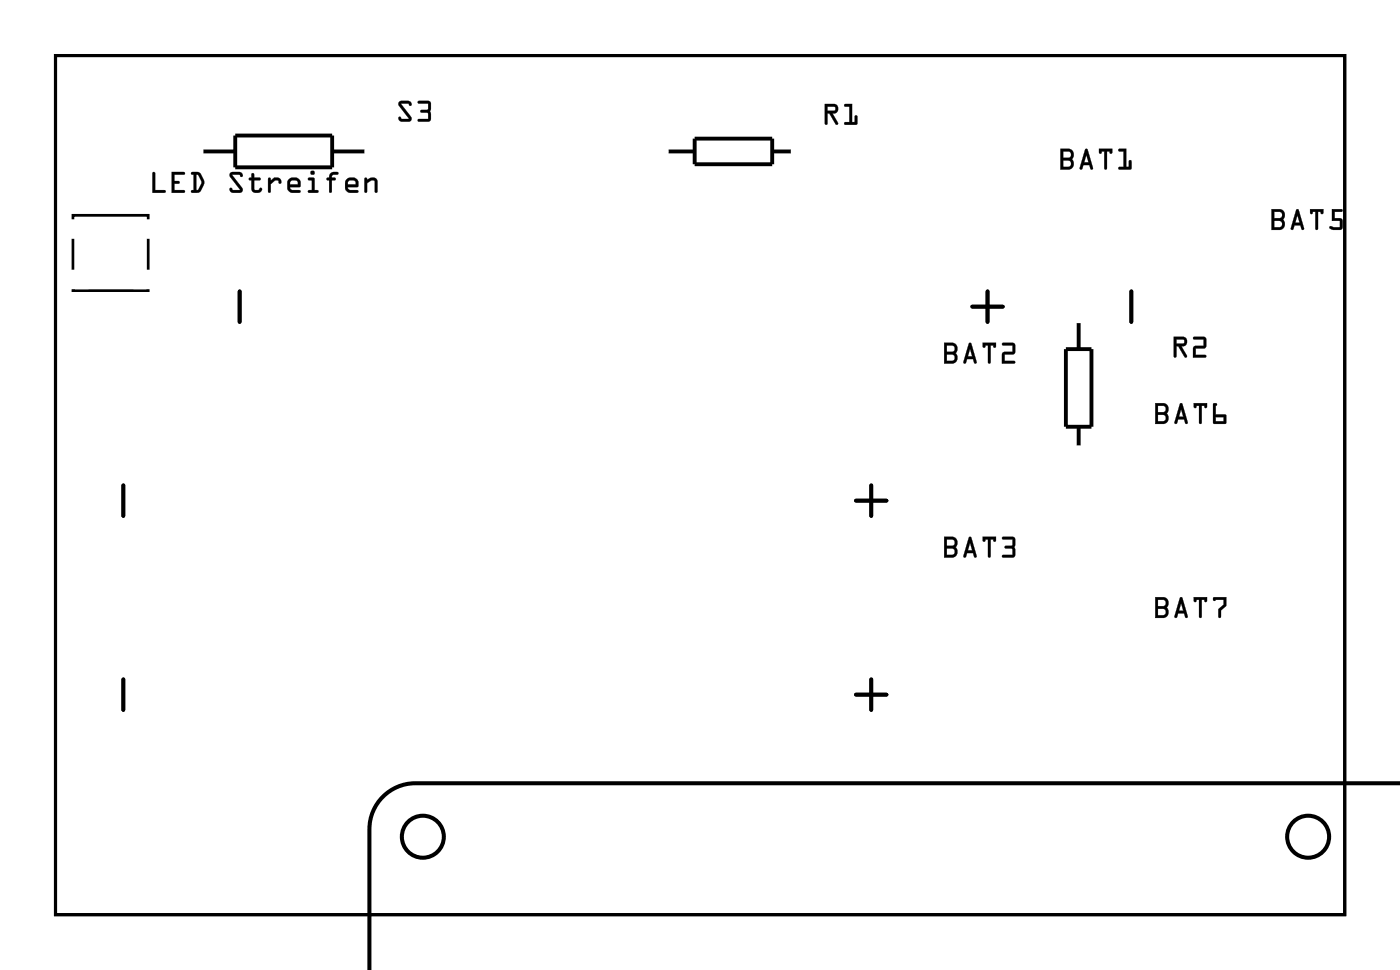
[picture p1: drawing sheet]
<svg xmlns="http://www.w3.org/2000/svg" width="92mm" height="63mm" viewBox="0 0 92 63" stroke-linecap="round" stroke-linejoin="round" font-family="sans-serif">
<path d="M3.6 3.6h84.5v56.3h-84.5z" fill="none" stroke="#000" stroke-width=".2"/>
<g fill="#000">
<path d="M3.6 3.6h84.5v56.3h-84.5zM3.6 3.6v56.3h84.5v-56.3z"/>
<path d="M10 11.3h.2v1.1h.6a.1 .1 0 0 1 .1 .1 .1 .1 0 0 1-.1 .1h-.8zM10 11.3v1.3h.8v-.1h-.6v-1.2zM11.2 11.2h.8a.1 .1 0 0 1 .1 .1 .1 .1 0 0 1-.1 .1h-.6v.5l.3-.1a.1 .1 0 0 1 .1 .1 .1 .1 0 0 1-.1 .1h-.3v.4h.6a.1 .1 0 0 1 .1 .1 .1 .1 0 0 1-.1 .1h-.8zM11.3 11.3v1.3h.8v-.1h-.7v-.5h.3l.1-.1h-.1h-.3v-.5h.6l.1-.1zM12.5 11.3h.6l.3 .6-.3 .6-.5 .1a.1 .1 0 0 1-.1-.1 .1 .1 0 0 1 .1-.1h.1v-1h-.2zM12.5 11.3v.1h.2v1.1h-.1l-.1 .1h.5l.3-.5v-.3l-.2-.5zM12.9 11.4v1h.1l.2-.5-.2-.4zM12.9 11.4l.1 .1 .2 .4-.3 .6zM15.1 11.3h.7l.1 .2a.13 .13 0 0 1-.1 .1 .13 .13 0 0 1-.1-.2l-.5 .1 .7 .8v.3h-.7l-.2-.2a.13 .13 0 0 1 .2-.1 .13 .13 0 0 1 .1 .1h.4l-.6-.8zM15.1 11.3v.3l.6 .8-.4 .1-.2-.2v.2l.1 .1h.5a.19 .19 0 0 0 .2-.1 .19 .19 0 0 0 0-.2l-.7-.8 .5-.1 .1 .2v-.3h-.1zM16.5 11.4h.2l-.1 .2h.4a.1 .1 0 0 1 .1 .1 .1 .1 0 0 1-.1 .1h-.4l.1 .6h.2l.1-.1h.1a.21 .21 0 0 1 0 .3 .21 .21 0 0 1-.2 0h-.3l-.1-.1v-.7h-.1a.1 .1 0 0 1-.1-.1 .1 .1 0 0 1 .1-.1h.1zM16.5 11.4v.2l-.2 .1 .2 .1v.6a.37 .37 0 0 0 .3 .2 .37 .37 0 0 0 .4-.2l-.1-.1-.2 .1h-.3v-.6h.4l.1-.1-.1-.1h-.4v-.2zM17.6 11.6h.1v.2l.2-.2a.33 .33 0 0 1 .4 .1 .33 .33 0 0 1 .1 .3 .14 .14 0 0 1-.1 0 .14 .14 0 0 1-.1-.2h-.2l-.3 .3v.4a.1 .1 0 0 1 0 .1 .1 .1 0 0 1-.1-.1zM17.6 11.7v.9h.1v-.5l.3-.3h.2l.2 .2a.23 .23 0 0 0 0-.2 .23 .23 0 0 0-.2-.2h-.3l-.2 .2v-.1zM18.9 11.8l.2-.2h.3l.2 .1 .1 .2v.3l-.7 .1 .1 .1h.5a.1 .1 0 0 1 .1 .1 .1 .1 0 0 1-.1 .1h-.5l-.2-.1-.1-.2zM18.9 11.8l-.1 .5 .1 .2 .2 .1h.6l-.1-.1-.5-.1-.1-.1v-.1h.7v-.3l-.1-.2-.5-.1zM19 11.9v.2h.5l-.1-.3zM19 11.9l.4-.1 .1 .3h-.5zM20.2 11.6h.4v.8h.2a.1 .1 0 0 1 .1 .1 .1 .1 0 0 1-.1 .1h-.5a.1 .1 0 0 1-.1-.1 .1 .1 0 0 1 .1-.1h.1v-.6h-.2zM20.2 11.7v.1h.2v.7h-.2v.1h.6v-.1h-.2v-.8zM20.3 11.3a.15 .15 0 0 1 .3 0 .15 .15 0 0 1-.3 0zM20.3 11.3a.15 .15 0 0 0 .3 0 .15 .15 0 0 0-.3 0zM21.6 11.3l.5-.1a.1 .1 0 0 1 .1 .1 .1 .1 0 0 1-.1 .1l-.3 .1-.1 .1h.2a.1 .1 0 0 1 .1 .1 .1 .1 0 0 1-.1 .1h-.2v.7a.1 .1 0 0 1 0 .1 .1 .1 0 0 1-.1-.1v-.7h-.1a.1 .1 0 0 1-.1-.1 .1 .1 0 0 1 .1-.1h.1zM21.7 11.4l-.1 .2-.2 .1 .2 .1v.7l.1 .1v-.1v-.7l.3-.1-.3-.1v-.1l.5-.2h-.3zM22.7 11.8l.2-.2h.3l.2 .1 .1 .2v.3l-.7 .1 .1 .1h.5a.1 .1 0 0 1 .1 .1 .1 .1 0 0 1-.1 .1h-.5l-.2-.1-.1-.2zM22.7 11.8l-.1 .5 .1 .2 .2 .1h.5v-.1l-.5-.1-.1-.1v-.1h.6l.1-.3-.1-.2-.5-.1zM22.8 11.9v.2h.5l-.1-.3zM22.8 11.9l.4-.1 .1 .3h-.5zM23.9 11.6h.1v.2a.4 .4 0 0 1 .7 .1v.6a.1 .1 0 0 1-.1 .1 .1 .1 0 0 1-.1-.1l.1-.6-.3-.1-.3 .2 .1 .5a.1 .1 0 0 1-.1 .1 .1 .1 0 0 1-.1-.1zM23.9 11.7v.9l.1-.1v-.5l.3-.2 .3 .1v.7h.1v-.7a.35 .35 0 0 0-.5-.2l-.2 .1v-.1z"/>
<path d="M10 11.3h.2v1.1l.6 .1v.1h-.8zM11.3 11.3h.8l-.1 .1h-.6v.5h.3h.1l-.1 .1h-.3v.4l.7 .1v.1h-.8zM12.5 11.3h.6a.8 .8 0 0 1 .1 1.2l-.2 .1h-.5v-.1l.2-.1v-1h-.2zM12.9 11.4v1l.3-.5-.2-.4zM15.1 11.3h.6l.2 .1-.1 .2-.1-.2-.5 .1 .7 .9-.1 .2h-.5l-.2-.1v-.2l.2 .1h.4l-.6-.8zM16.5 11.4h.1v.2h.4l.1 .1-.1 .1h-.4l.1 .6h.2l.2-.1 .1 .1a.35 .35 0 0 1-.4 .3 .35 .35 0 0 1-.3-.3v-.6l-.2-.1 .2-.1zM17.6 11.7h.1v.1l.2-.2a.33 .33 0 0 1 .4 .1 .33 .33 0 0 1 .1 .3 .12 .12 0 0 1-.1 0 .12 .12 0 0 1-.1-.2h-.2l-.3 .3v.5h-.1zM18.9 11.8l.2-.2h.3l.2 .1 .1 .2v.3l-.7 .1 .1 .1 .5 .1 .1 .1h-.6l-.2-.1-.1-.2zM19 11.9v.2h.5l-.1-.3zM20.2 11.7h.4v.7l.2 .1v.1h-.6v-.1l.2-.1v-.6h-.2zM20.3 11.3a.15 .15 0 0 1 .3 0 .15 .15 0 0 1-.3 0zM21.7 11.3h.2h.2h.1l-.5 .2v.1h.2l.1 .1-.3 .1v.7v.1l-.1-.1v-.7l-.2-.1 .2-.1zM22.7 11.8l.2-.2h.3l.2 .1 .1 .2v.3l-.7 .1 .1 .1 .5 .1 .1 .1h-.6l-.2-.1-.1-.2zM22.8 11.9v.2h.5l-.1-.3zM23.9 11.7h.1v.1a.38 .38 0 0 1 .4-.2 .38 .38 0 0 1 .3 .3v.7h-.1l-.1-.7-.2-.1-.3 .2v.6h-.1z"/>
<path d="M26.2 6.7l.6-.1 .2 .2a.13 .13 0 0 1-.2 .1 .13 .13 0 0 1-.1-.1h-.4l.6 .8v.3l-.7 .1-.1-.3a.13 .13 0 0 1 .1 0 .13 .13 0 0 1 .1 .1h.5l-.7-.9zM26.2 6.7l-.1 .2 .7 .9h-.5l-.1-.1-.1 .1 .1 .1 .6 .1a.19 .19 0 0 0 .1-.2 .19 .19 0 0 0 0-.1l-.6-.9h.4l.2 .1v-.2l-.2-.1zM27.4 6.6h.7l.1 .2v.5v.6l-.1 .1h-.7a.1 .1 0 0 1 0-.1 .1 .1 0 0 1 0-.1h.7l-.1-.4h-.4a.1 .1 0 0 1-.1-.1 .1 .1 0 0 1 .1-.1h.4l.1-.4h-.7zM27.4 6.6v.2h.7l-.1 .4h-.4l-.1 .1 .1 .1h.4l.1 .4h-.7v.1h.7l.1-.1-.1-.5 .1-.6-.1-.1z"/>
<path d="M26.2 6.7l.5-.1 .3 .2-.1 .1-.1-.1h-.5l.7 .9-.2 .3h-.5l-.2-.2 .1-.2 .1 .2h.5l-.7-.9zM27.4 6.6h.7l.1 .1v.6v.5l-.1 .2-.7-.1v-.1h.7l-.1-.4h-.4l-.1-.1 .1-.1h.4l.1-.4h-.7z"/>
<path d="M54 6.8h.6a.32 .32 0 0 1 .3 .4 .32 .32 0 0 1-.4 .2l.4 .6a.1 .1 0 0 1 0 .2 .11 .11 0 0 1-.2-.1l-.4-.7h-.1v.7a.1 .1 0 0 1-.1 .1 .1 .1 0 0 1-.1-.1zM54 6.8l.1 1.4 .1-.1v-.7h.1l.4 .7h.2l-.4-.7a.31 .31 0 0 0 .4-.2 .31 .31 0 0 0-.3-.4zM54.2 7v.3l.5-.1v-.2zM54.2 7h.5v.2l-.5 .1zM55.3 6.8h.5v1.2h.2v-.4a.1 .1 0 0 1 .1-.1 .1 .1 0 0 1 .1 .1v.5l-.8 .1a.1 .1 0 0 1-.1-.1 .1 .1 0 0 1 .1-.1h.2v-1h-.2zM55.3 6.8l.1 .2h.3v1h-.3l-.1 .1 .8 .1v-.6h-.1v.4h-.2v-1.2z"/>
<path d="M54 6.8h.6a.32 .32 0 0 1 .3 .4 .32 .32 0 0 1-.4 .2l.4 .7-.1 .1-.5-.8h-.1v.7l-.1 .1zM54.2 7v.3l.5-.1v-.2zM55.3 6.8h.5v1.2h.2v-.4h.1v.6l-.8-.1 .1-.1h.2v-1h-.2z"/>
<path d="M69.5 9.7h.5a.4 .4 0 0 1 .3 .3 .4 .4 0 0 1-.1 .4l.2 .3a.37 .37 0 0 1-.4 .4h-.5zM69.5 9.7v1.4h.5a.39 .39 0 0 0 .3-.3 .39 .39 0 0 0-.1-.4 .39 .39 0 0 0 .1-.4 .39 .39 0 0 0-.3-.3zM69.7 10.5v.4h.3a.2 .2 0 0 0 .2-.2 .2 .2 0 0 0-.2-.2zM69.6 10.5h.4a.22 .22 0 0 1 .2 .2 .22 .22 0 0 1-.2 .2h-.4zM69.7 9.9v.4h.3a.2 .2 0 0 0 .2-.2 .2 .2 0 0 0-.2-.2zM69.6 9.9h.4a.22 .22 0 0 1 .2 .2 .22 .22 0 0 1-.2 .2h-.4zM71.1 9.7l.2 .1 .3 1.2v.1h-.2v-.3h-.4l-.1 .3-.2-.1zM71.1 9.8l-.4 1.2 .2 .1 .1-.3h.4v.2l.2 .1v-.1l-.4-1.2zM71.2 10.1l-.2 .5h.3zM71.2 10.1l.1 .5h-.3zM72 9.7h.9v.3a.11 .11 0 0 1-.2 .1 .1 .1 0 0 1 0-.2h-.2v1.1a.1 .1 0 0 1-.1 .1 .1 .1 0 0 1-.1-.1v-1.1h-.1a.11 .11 0 0 1-.1 .2 .11 .11 0 0 1-.1-.1zM72 9.7l.1 .3 .1-.1h.2v1.1l.1 .1v-1.2h.2l.1 .1 .1-.3zM73.3 9.8l.5-.1v1.2h.2l-.1-.3a.1 .1 0 0 1 .1-.1 .1 .1 0 0 1 .1 .1v.5h-.7a.1 .1 0 0 1-.1-.1 .1 .1 0 0 1 .1-.1h.2v-1h-.3zM73.3 9.8v.1h.3v1h-.3v.1l.8 .1v-.6h-.1v.4h-.2v-1.2z"/>
<path d="M69.5 9.7h.5a.39 .39 0 0 1 .3 .3 .39 .39 0 0 1-.1 .4l.1 .3a.36 .36 0 0 1-.3 .4h-.5zM69.7 10.5v.4h.3a.21 .21 0 0 0 .2-.2 .21 .21 0 0 0-.2-.2zM69.7 9.9v.4h.3a.21 .21 0 0 0 .2-.2 .21 .21 0 0 0-.2-.2zM71.1 9.8h.2l.3 1.2v.1h-.2v-.3h-.4l-.1 .3-.2-.1zM71.2 10.1l-.2 .5h.3zM72 9.7h.9l-.1 .4-.1-.1v-.1h-.2v1.2l-.2-.1v-1.1h-.1v.1l-.1 .1zM73.3 9.8l.5-.1v1.2h.2v-.4h.1v.6l-.8-.1v-.1h.3v-1h-.3z"/>
<path d="M83.3 13.7h.5a.4 .4 0 0 1 .4 .3 .4 .4 0 0 1-.1 .4l.1 .3a.37 .37 0 0 1-.4 .4h-.5zM83.3 13.7v1.4l.5-.1a.39 .39 0 0 0 .4-.2 .39 .39 0 0 0-.2-.4 .39 .39 0 0 0 .2-.4 .39 .39 0 0 0-.4-.3zM83.5 14.5v.4h.3a.2 .2 0 0 0 .2-.2 .2 .2 0 0 0-.2-.2zM83.5 14.5h.3a.22 .22 0 0 1 .2 .2 .22 .22 0 0 1-.2 .2h-.3zM83.5 13.9v.4h.3a.2 .2 0 0 0 .2-.2 .2 .2 0 0 0-.2-.2zM83.5 13.9h.3a.22 .22 0 0 1 .2 .2 .22 .22 0 0 1-.2 .2h-.3zM84.9 13.7l.2 .1 .3 1.2v.1l-.1-.1-.1-.2h-.4l-.1 .2h-.1zM85 13.7l-.4 1.3h.1l.1-.3h.4l.1 .3h.1l-.3-1.2zM85 14.1l-.1 .5h.2zM85 14.1l.2 .5h-.4zM85.8 13.7h.9v.2a.1 .1 0 0 1-.1 .1 .1 .1 0 0 1-.1-.1h-.1v1.1a.1 .1 0 0 1-.1 .1 .1 .1 0 0 1-.1-.1v-1.1h-.2a.11 .11 0 0 1 0 .1 .11 .11 0 0 1-.2 0zM85.8 13.7l.1 .3 .1-.1h.2v1.1h.1v-1.1h.2l.1 .1 .1-.3zM87.3 13.7h.6a.1 .1 0 0 1 .1 .1 .1 .1 0 0 1-.1 .1h-.5v.4h.5l.1 .6-.2 .2-.7-.1a.1 .1 0 0 1 0-.1 .1 .1 0 0 1 .1-.1l.6 .1v-.4h-.5zM87.3 13.7v.8h.5v.4l-.6-.1-.1 .1 .3 .1h.4l.2-.1-.1-.5-.1-.1h-.4v-.4h.5v-.2z"/>
<path d="M83.3 13.7h.5a.39 .39 0 0 1 .4 .3 .39 .39 0 0 1-.1 .4l.1 .3a.36 .36 0 0 1-.4 .4h-.5zM83.5 14.5v.4h.3a.21 .21 0 0 0 .2-.2 .21 .21 0 0 0-.2-.2zM83.5 13.9v.4h.3a.21 .21 0 0 0 .2-.2 .21 .21 0 0 0-.2-.2zM84.9 13.7l.2 .1 .3 1.2h-.1l-.1-.2h-.4l-.1 .2h-.1zM85 14.1l-.1 .5h.2zM85.8 13.7h.9l-.1 .3h-.1v-.1h-.1l-.1 1.1h-.1v-1.1h-.2v.1h-.1zM87.3 13.7h.6l.1 .1-.1 .1h-.5v.4h.5v.1v.5l-.1 .2h-.4a.15 .15 0 0 1-.2-.1 .15 .15 0 0 1 0-.2l.6 .1v-.4h-.5z"/>
<path d="M61.8 22.4h.6a.4 .4 0 0 1 .3 .3 .4 .4 0 0 1-.1 .4l.1 .3a.37 .37 0 0 1-.3 .4h-.6zM61.9 22.4v1.4h.5a.39 .39 0 0 0 .3-.3 .39 .39 0 0 0-.1-.4 .39 .39 0 0 0 .1-.4 .39 .39 0 0 0-.3-.3zM62 23.2v.4h.4a.2 .2 0 0 0 .1-.2 .2 .2 0 0 0-.1-.2zM62 23.2h.4a.22 .22 0 0 1 .2 .2 .22 .22 0 0 1-.2 .2h-.4zM62 22.6v.4h.4a.2 .2 0 0 0 .1-.2 .2 .2 0 0 0-.1-.2zM62 22.6h.4a.22 .22 0 0 1 .2 .2 .22 .22 0 0 1-.2 .2h-.4zM63.5 22.4l.1 .1 .4 1.2-.1 .1h-.1l-.1-.3h-.3l-.1 .3-.2-.1zM63.5 22.5l-.4 1.2 .2 .1 .1-.3h.4v.2l.1 .1 .1-.1-.4-1.2zM63.5 22.8l-.1 .5h.3zM63.6 22.8l.1 .5h-.3zM64.4 22.4h.9v.3a.11 .11 0 0 1-.2 .1 .1 .1 0 0 1 0-.2h-.2v1.1a.1 .1 0 0 1-.1 .1 .1 .1 0 0 1-.1-.1v-1.1h-.1a.11 .11 0 0 1-.1 .2 .11 .11 0 0 1-.1-.1zM64.4 22.4v.3l.1-.1h.2v1.1l.1 .1 .1-1.2h.2l.1 .1 .1-.3zM65.7 22.5l.6-.1 .2 .1v.7h-.7v.4h.6a.1 .1 0 0 1 .1 .1 .1 .1 0 0 1-.1 .1h-.8l.1-.7 .6-.1v-.4h-.6zM65.7 22.5v.1h.6v.4l-.6 .1-.1 .7h.9v-.2h-.7v-.4l.7-.1v-.5l-.2-.2z"/>
<path d="M61.8 35.1h.6a.4 .4 0 0 1 .3 .3 .4 .4 0 0 1-.1 .4l.1 .3a.37 .37 0 0 1-.3 .4h-.6zM61.9 35.1v1.4h.5a.39 .39 0 0 0 .3-.3 .39 .39 0 0 0-.1-.4 .39 .39 0 0 0 .1-.4 .39 .39 0 0 0-.3-.3zM62 35.9v.4h.4a.2 .2 0 0 0 .1-.2 .2 .2 0 0 0-.1-.2zM62 35.9h.4a.22 .22 0 0 1 .2 .2 .22 .22 0 0 1-.2 .2h-.4zM62 35.3v.4h.4a.2 .2 0 0 0 .1-.2 .2 .2 0 0 0-.1-.2zM62 35.3h.4a.22 .22 0 0 1 .2 .2 .22 .22 0 0 1-.2 .2h-.4zM63.5 35.2h.1l.4 1.2-.1 .1h-.1l-.1-.3h-.3l-.1 .3-.2-.1zM63.5 35.2l-.4 1.2 .2 .1 .1-.3h.4v.2l.1 .1 .1-.1-.4-1.2zM63.5 35.5l-.1 .5h.3zM63.6 35.5l.1 .5h-.3zM64.4 35.1h.9v.3a.11 .11 0 0 1-.2 .1 .1 .1 0 0 1 0-.2h-.2v1.1a.1 .1 0 0 1-.1 .1 .1 .1 0 0 1-.1-.1v-1.1h-.1a.11 .11 0 0 1-.1 .2 .11 .11 0 0 1-.1-.1zM64.4 35.1v.3l.1-.1h.2v1.1l.1 .1 .1-1.2h.2l.1 .1 .1-.3zM65.7 35.2l.6-.1 .2 .2-.1 .5 .1 .6-.2 .1h-.6a.1 .1 0 0 1-.1-.1 .1 .1 0 0 1 .1-.1h.6v-.4h-.4a.1 .1 0 0 1-.1-.1 .1 .1 0 0 1 .1-.1h.4v-.4h-.6zM65.7 35.2v.1h.6v.4h-.4l-.1 .1 .1 .1h.4v.4h-.6v.1l.7 .1 .1-.2-.1-.5 .1-.5-.2-.2z"/>
<path d="M61.9 22.4h.5a.39 .39 0 0 1 .3 .3 .39 .39 0 0 1-.1 .4l.1 .3a.36 .36 0 0 1-.3 .4h-.5zM62 23.2v.4h.4a.21 .21 0 0 0 .2-.2 .21 .21 0 0 0-.2-.2zM62 22.6v.4h.4a.21 .21 0 0 0 .2-.2 .21 .21 0 0 0-.2-.2zM63.5 22.5h.1l.4 1.2-.1 .1h-.1l-.1-.3h-.3l-.1 .3-.2-.1zM63.6 22.8l-.2 .5h.3zM64.4 22.4h.9l-.1 .4-.1-.1v-.1h-.2l-.1 1.2-.1-.1v-1.1h-.1l-.1 .1-.1 .1zM65.7 22.5l.6-.1 .2 .1v.7h-.7v.4h.7v.2h-.9l.1-.7 .6-.1v-.4h-.6z"/>
<path d="M61.9 35.1h.5a.39 .39 0 0 1 .3 .3 .39 .39 0 0 1-.1 .4l.1 .3a.36 .36 0 0 1-.3 .4h-.5zM62 35.9v.4h.4a.21 .21 0 0 0 .2-.2 .21 .21 0 0 0-.2-.2zM62 35.3v.4h.4a.21 .21 0 0 0 .2-.2 .21 .21 0 0 0-.2-.2zM63.5 35.2h.1l.4 1.2-.1 .1h-.1l-.1-.3h-.3l-.1 .3-.2-.1zM63.6 35.5l-.2 .5h.3zM64.4 35.1h.9l-.1 .4-.1-.1v-.1h-.2l-.1 1.2-.1-.1v-1.1h-.1l-.1 .1-.1 .1zM65.7 35.2l.6-.1 .2 .1-.1 .6 .1 .5-.1 .2-.7-.1v-.1h.6v-.4h-.4l-.1-.1 .1-.1h.4v-.4h-.6z"/>
<path d="M75.7 26.4h.5a.4 .4 0 0 1 .4 .3 .4 .4 0 0 1-.2 .4l.2 .3a.37 .37 0 0 1-.4 .4h-.5zM75.7 26.4v1.4l.5-.1a.39 .39 0 0 0 .3-.2 .39 .39 0 0 0-.1-.4 .39 .39 0 0 0 .1-.4 .39 .39 0 0 0-.3-.3zM75.9 27.2v.4h.3a.2 .2 0 0 0 .2-.2 .2 .2 0 0 0-.2-.2zM75.9 27.2h.3a.22 .22 0 0 1 .2 .2 .22 .22 0 0 1-.2 .2h-.3zM75.9 26.6v.4h.3a.2 .2 0 0 0 .2-.2 .2 .2 0 0 0-.2-.2zM75.9 26.6h.3a.22 .22 0 0 1 .2 .2 .22 .22 0 0 1-.2 .2h-.3zM77.3 26.4l.2 .1 .3 1.2v.1l-.1-.1-.1-.2h-.4l-.1 .2h-.2zM77.3 26.4l-.4 1.3h.2l.1-.3h.4v.3h.2l-.3-1.2zM77.4 26.8l-.2 .5h.3zM77.4 26.8l.1 .5h-.3zM78.2 26.4h.9v.2a.1 .1 0 0 1-.1 .1 .1 .1 0 0 1-.1-.1h-.2v1.1a.1 .1 0 0 1-.1 .1 .1 .1 0 0 1-.1-.1l.1-1.1h-.2a.11 .11 0 0 1 0 .1 .11 .11 0 0 1-.2 0zM78.2 26.4l.1 .3 .1-.1h.2v1.1h.1v-1.1h.2l.1 .1 .1-.3zM79.5 26.4h.1a.09 .09 0 0 1 .1 .1 .09 .09 0 0 1-.1 .1v.5l.7 .1v.6l-.8-.1zM79.5 26.4v1.3h.8v-.5l-.7-.1v-.5l.1-.2zM79.6 27.3v.3h.6v-.3zM79.6 27.3h.6v.3h-.6z"/>
<path d="M75.7 26.4h.5a.39 .39 0 0 1 .3 .3 .39 .39 0 0 1-.1 .4l.2 .3a.36 .36 0 0 1-.4 .4h-.5zM75.9 27.2v.4h.3a.21 .21 0 0 0 .2-.2 .21 .21 0 0 0-.2-.2zM75.9 26.6v.4h.3a.21 .21 0 0 0 .2-.2 .21 .21 0 0 0-.2-.2zM77.3 26.4l.2 .1 .3 1.2h-.1l-.1-.2h-.4l-.1 .2h-.2zM77.4 26.8l-.2 .5h.3zM78.2 26.4h.9l-.1 .3h-.1v-.1h-.2v1.1h-.1v-1.1h-.2v.1h-.1zM79.5 26.4h.2l-.1 .2v.5l.7 .1v.5h-.8zM79.6 27.3v.3h.6v-.3z"/>
<path d="M76.9 22h.6a.32 .32 0 0 1 .3 .4 .32 .32 0 0 1-.4 .3l.4 .6a.1 .1 0 0 1-.1 .1 .1 .1 0 0 1-.1 0l-.4-.7h-.1v.6a.1 .1 0 0 1-.1 .1 .1 .1 0 0 1-.1-.1zM76.9 22l.1 1.4 .1-.1v-.6h.1l.4 .7h.2l-.4-.7a.31 .31 0 0 0 .4-.3 .31 .31 0 0 0-.3-.3zM77.1 22.2v.3l.5-.1-.1-.2zM77.1 22.2h.4l.1 .2-.5 .1zM78.2 22.1l.7-.1 .1 .2v.6h-.7v.4h.6a.1 .1 0 0 1 .1 .1 .1 .1 0 0 1-.1 .1h-.7v-.7l.7-.1v-.4h-.7zM78.2 22.1v.1h.7v.4l-.7 .1v.7h.8v-.2h-.7v-.4h.7v-.6l-.1-.1z"/>
<path d="M76.9 22h.6a.32 .32 0 0 1 .3 .4 .32 .32 0 0 1-.4 .3l.4 .7h-.2l-.4-.7h-.1v.6l-.1 .1zM77.1 22.2v.3l.5-.1-.1-.2zM78.2 22.1l.7-.1 .1 .2v.6h-.7v.4h.7v.2h-.8v-.7l.7-.1v-.4h-.7z"/>
<path d="M75.7 39.1h.5a.4 .4 0 0 1 .4 .3 .4 .4 0 0 1-.2 .4l.2 .3a.37 .37 0 0 1-.4 .4h-.5zM75.7 39.1v1.4l.5-.1a.39 .39 0 0 0 .3-.2 .39 .39 0 0 0-.1-.4 .39 .39 0 0 0 .1-.4 .39 .39 0 0 0-.3-.3zM75.9 39.9v.4h.3a.2 .2 0 0 0 .2-.2 .2 .2 0 0 0-.2-.2zM75.9 39.9h.3a.22 .22 0 0 1 .2 .2 .22 .22 0 0 1-.2 .2h-.3zM75.9 39.3v.4h.3a.2 .2 0 0 0 .2-.2 .2 .2 0 0 0-.2-.2zM75.9 39.3h.3a.22 .22 0 0 1 .2 .2 .22 .22 0 0 1-.2 .2h-.3zM77.3 39.1l.2 .1 .3 1.2v.1l-.1-.1-.1-.2h-.4l-.1 .2h-.2zM77.3 39.1l-.4 1.3h.2l.1-.3h.4v.3h.2l-.3-1.2zM77.4 39.5l-.2 .5h.3zM77.4 39.5l.1 .5h-.3zM78.2 39.1h.9v.2a.1 .1 0 0 1-.1 .1 .1 .1 0 0 1-.1-.1h-.2v1.1a.1 .1 0 0 1-.1 .1 .1 .1 0 0 1-.1-.1l.1-1.1h-.2a.11 .11 0 0 1 0 .1 .11 .11 0 0 1-.2 0zM78.2 39.1l.1 .3 .1-.1h.2v1.1h.1v-1.1h.2l.1 .1 .1-.3zM79.5 39.1h.9l-.1 .6-.3 .3v.4a.1 .1 0 0 1-.1 .1 .1 .1 0 0 1-.1-.1v-.5l.4-.3v-.3h-.6h-.1zM79.5 39.1v.2h.7v.3l-.4 .3v.5h.1l.1-.4 .3-.3v-.6z"/>
<path d="M75.7 39.1h.5a.39 .39 0 0 1 .3 .3 .39 .39 0 0 1-.1 .4l.2 .3a.36 .36 0 0 1-.4 .4h-.5zM75.9 39.9v.4h.3a.21 .21 0 0 0 .2-.2 .21 .21 0 0 0-.2-.2zM75.9 39.3v.4h.3a.21 .21 0 0 0 .2-.2 .21 .21 0 0 0-.2-.2zM77.3 39.1l.2 .1 .3 1.2h-.1l-.1-.2h-.4l-.1 .2h-.2zM77.4 39.5l-.2 .5h.3zM78.2 39.1h.9l-.1 .3h-.1v-.1h-.2v1.1h-.1v-1.1h-.2v.1h-.1zM79.5 39.1h.8v.6l-.3 .3-.1 .4h-.1v-.5l.4-.3v-.3h-.7z"/>
</g>
<g fill="none" stroke="#000" stroke-width=".25">
<path d="M13.2 9.9h2.2M15.4 8.9h6.4v2.1h-6.4zM15.7 19.1v2M21.8 9.9h2.2M43.7 9.9h1.8M45.5 9.1h5.1v1.7h-5.1zM50.6 9.9h1.3M64.7 19.1v2M74.1 19.1v2M8.1 31.8v2M56.1 32.8h2M57.1 31.8v2"/>
<path d="M63.7 20.1h2M69.8 22.9h1.7v5h-1.7zM70.7 21v1.9M70.7 27.9v1.4M8.1 44.5v2M56.1 45.5h2M57.1 44.5v2"/>
</g>
<g fill="none" stroke="#000" stroke-width=".26">
<path d="M91.8 51.3h-64.6a3 3 0 0 0-3 3v9.2"/>
<circle cx="27.7" cy="54.8" r="1.38"/>
<circle cx="85.7" cy="54.8" r="1.38"/>
</g>
<path d="M4.8 14.1h4.9v4.9h-4.9z" fill="none" stroke="#000" stroke-width=".18"/>
<circle cx="70.7" cy="20.1" r=".7" fill="#fff"/>
<circle cx="70.7" cy="20.1" r=".7" fill="none" stroke="#fff" stroke-width=".76" stroke-linecap="butt"/>
<circle cx="70.7" cy="30.2" r=".7" fill="#fff"/>
<circle cx="70.7" cy="30.2" r=".7" fill="none" stroke="#fff" stroke-width=".76" stroke-linecap="butt"/>
<circle cx="32.6" cy="55.6" r=".74" fill="#fff"/>
<circle cx="32.6" cy="55.6" r=".74" fill="none" stroke="#fff" stroke-width=".25"/>
<circle cx="35.1" cy="55.6" r=".74" fill="#fff"/>
<circle cx="35.1" cy="55.6" r=".74" fill="none" stroke="#fff" stroke-width=".25"/>
<circle cx="37.6" cy="55.6" r=".74" fill="#fff"/>
<circle cx="37.6" cy="55.6" r=".74" fill="none" stroke="#fff" stroke-width=".25"/>
<circle cx="40.2" cy="55.6" r=".74" fill="#fff"/>
<circle cx="40.2" cy="55.6" r=".74" fill="none" stroke="#fff" stroke-width=".25"/>
<circle cx="42.7" cy="55.6" r=".74" fill="#fff"/>
<circle cx="42.7" cy="55.6" r=".74" fill="none" stroke="#fff" stroke-width=".25"/>
<circle cx="45.3" cy="55.6" r=".74" fill="#fff"/>
<circle cx="45.3" cy="55.6" r=".74" fill="none" stroke="#fff" stroke-width=".25"/>
<circle cx="47.8" cy="55.6" r=".74" fill="#fff"/>
<circle cx="47.8" cy="55.6" r=".74" fill="none" stroke="#fff" stroke-width=".25"/>
<circle cx="50.3" cy="55.6" r=".74" fill="#fff"/>
<circle cx="50.3" cy="55.6" r=".74" fill="none" stroke="#fff" stroke-width=".25"/>
<circle cx="52.9" cy="55.6" r=".74" fill="#fff"/>
<circle cx="52.9" cy="55.6" r=".74" fill="none" stroke="#fff" stroke-width=".25"/>
<circle cx="55.4" cy="55.6" r=".74" fill="#fff"/>
<circle cx="55.4" cy="55.6" r=".74" fill="none" stroke="#fff" stroke-width=".25"/>
<circle cx="58" cy="55.6" r=".74" fill="#fff"/>
<circle cx="58" cy="55.6" r=".74" fill="none" stroke="#fff" stroke-width=".25"/>
<circle cx="60.5" cy="55.6" r=".74" fill="#fff"/>
<circle cx="60.5" cy="55.6" r=".74" fill="none" stroke="#fff" stroke-width=".25"/>
<circle cx="63" cy="55.6" r=".74" fill="#fff"/>
<circle cx="63" cy="55.6" r=".74" fill="none" stroke="#fff" stroke-width=".25"/>
<circle cx="65.6" cy="55.6" r=".74" fill="#fff"/>
<circle cx="65.6" cy="55.6" r=".74" fill="none" stroke="#fff" stroke-width=".25"/>
<circle cx="68.1" cy="55.6" r=".74" fill="#fff"/>
<circle cx="68.1" cy="55.6" r=".74" fill="none" stroke="#fff" stroke-width=".25"/>
<circle cx="70.7" cy="55.6" r=".74" fill="#fff"/>
<circle cx="70.7" cy="55.6" r=".74" fill="none" stroke="#fff" stroke-width=".25"/>
<circle cx="73.2" cy="55.6" r=".74" fill="#fff"/>
<circle cx="73.2" cy="55.6" r=".74" fill="none" stroke="#fff" stroke-width=".25"/>
<circle cx="75.7" cy="55.6" r=".74" fill="#fff"/>
<circle cx="75.7" cy="55.6" r=".74" fill="none" stroke="#fff" stroke-width=".25"/>
<circle cx="78.3" cy="55.6" r=".74" fill="#fff"/>
<circle cx="78.3" cy="55.6" r=".74" fill="none" stroke="#fff" stroke-width=".25"/>
<circle cx="80.8" cy="55.6" r=".74" fill="#fff"/>
<circle cx="80.8" cy="55.6" r=".74" fill="none" stroke="#fff" stroke-width=".25"/>
<circle cx="80.8" cy="53.1" r=".74" fill="#fff"/>
<circle cx="80.8" cy="53.1" r=".74" fill="none" stroke="#fff" stroke-width=".25"/>
<circle cx="78.3" cy="53.1" r=".74" fill="#fff"/>
<circle cx="78.3" cy="53.1" r=".74" fill="none" stroke="#fff" stroke-width=".25"/>
<circle cx="75.7" cy="53.1" r=".74" fill="#fff"/>
<circle cx="75.7" cy="53.1" r=".74" fill="none" stroke="#fff" stroke-width=".25"/>
<circle cx="73.2" cy="53.1" r=".74" fill="#fff"/>
<circle cx="73.2" cy="53.1" r=".74" fill="none" stroke="#fff" stroke-width=".25"/>
<circle cx="70.7" cy="53.1" r=".74" fill="#fff"/>
<circle cx="70.7" cy="53.1" r=".74" fill="none" stroke="#fff" stroke-width=".25"/>
<circle cx="68.1" cy="53.1" r=".74" fill="#fff"/>
<circle cx="68.1" cy="53.1" r=".74" fill="none" stroke="#fff" stroke-width=".25"/>
<circle cx="65.6" cy="53.1" r=".74" fill="#fff"/>
<circle cx="65.6" cy="53.1" r=".74" fill="none" stroke="#fff" stroke-width=".25"/>
<circle cx="63" cy="53.1" r=".74" fill="#fff"/>
<circle cx="63" cy="53.1" r=".74" fill="none" stroke="#fff" stroke-width=".25"/>
<circle cx="60.5" cy="53.1" r=".74" fill="#fff"/>
<circle cx="60.5" cy="53.1" r=".74" fill="none" stroke="#fff" stroke-width=".25"/>
<circle cx="58" cy="53.1" r=".74" fill="#fff"/>
<circle cx="58" cy="53.1" r=".74" fill="none" stroke="#fff" stroke-width=".25"/>
<circle cx="55.4" cy="53.1" r=".74" fill="#fff"/>
<circle cx="55.4" cy="53.1" r=".74" fill="none" stroke="#fff" stroke-width=".25"/>
<circle cx="52.9" cy="53.1" r=".74" fill="#fff"/>
<circle cx="52.9" cy="53.1" r=".74" fill="none" stroke="#fff" stroke-width=".25"/>
<circle cx="50.3" cy="53.1" r=".74" fill="#fff"/>
<circle cx="50.3" cy="53.1" r=".74" fill="none" stroke="#fff" stroke-width=".25"/>
<circle cx="47.8" cy="53.1" r=".74" fill="#fff"/>
<circle cx="47.8" cy="53.1" r=".74" fill="none" stroke="#fff" stroke-width=".25"/>
<circle cx="45.3" cy="53.1" r=".74" fill="#fff"/>
<circle cx="45.3" cy="53.1" r=".74" fill="none" stroke="#fff" stroke-width=".25"/>
<circle cx="42.7" cy="53.1" r=".74" fill="#fff"/>
<circle cx="42.7" cy="53.1" r=".74" fill="none" stroke="#fff" stroke-width=".25"/>
<circle cx="40.2" cy="53.1" r=".74" fill="#fff"/>
<circle cx="40.2" cy="53.1" r=".74" fill="none" stroke="#fff" stroke-width=".25"/>
<circle cx="37.6" cy="53.1" r=".74" fill="#fff"/>
<circle cx="37.6" cy="53.1" r=".74" fill="none" stroke="#fff" stroke-width=".25"/>
<circle cx="35.1" cy="53.1" r=".74" fill="#fff"/>
<circle cx="35.1" cy="53.1" r=".74" fill="none" stroke="#fff" stroke-width=".25"/>
<circle cx="32.6" cy="53.1" r=".74" fill="#fff"/>
<circle cx="32.6" cy="53.1" r=".74" fill="none" stroke="#fff" stroke-width=".25"/>
<circle cx="42.7" cy="9.9" r=".7" fill="#fff"/>
<circle cx="42.7" cy="9.9" r=".7" fill="none" stroke="#fff" stroke-width=".76" stroke-linecap="butt"/>
<circle cx="52.9" cy="9.9" r=".7" fill="#fff"/>
<circle cx="52.9" cy="9.9" r=".7" fill="none" stroke="#fff" stroke-width=".76" stroke-linecap="butt"/>
<circle cx="13.3" cy="20.1" r=".87" fill="#fff"/>
<circle cx="13.3" cy="20.1" r=".87" fill="none" stroke="#fff" stroke-width=".82" stroke-linecap="butt"/>
<circle cx="68.1" cy="20.1" r=".87" fill="#fff"/>
<circle cx="68.1" cy="20.1" r=".87" fill="none" stroke="#fff" stroke-width=".82" stroke-linecap="butt"/>
<circle cx="58" cy="20.1" r="1.59" fill="#fff"/>
<circle cx="58" cy="20.1" r="1.59" fill="none" stroke="#fff" stroke-width=".25"/>
<circle cx="23.4" cy="20.1" r="1.59" fill="#fff"/>
<circle cx="23.4" cy="20.1" r="1.59" fill="none" stroke="#fff" stroke-width=".25"/>
<circle cx="68.1" cy="12.6" r=".85" fill="#fff"/>
<circle cx="68.1" cy="12.6" r=".85" fill="none" stroke="#fff" stroke-width=".25"/>
<circle cx="13.3" cy="20.1" r=".87" fill="#fff"/>
<circle cx="13.3" cy="20.1" r=".87" fill="none" stroke="#fff" stroke-width=".82" stroke-linecap="butt"/>
<circle cx="68.1" cy="20.1" r=".87" fill="#fff"/>
<circle cx="68.1" cy="20.1" r=".87" fill="none" stroke="#fff" stroke-width=".82" stroke-linecap="butt"/>
<circle cx="58" cy="20.1" r="1.59" fill="#fff"/>
<circle cx="58" cy="20.1" r="1.59" fill="none" stroke="#fff" stroke-width=".25"/>
<circle cx="23.4" cy="20.1" r="1.59" fill="#fff"/>
<circle cx="23.4" cy="20.1" r="1.59" fill="none" stroke="#fff" stroke-width=".25"/>
<circle cx="68.1" cy="12.6" r=".85" fill="#fff"/>
<circle cx="68.1" cy="12.6" r=".85" fill="none" stroke="#fff" stroke-width=".25"/>
<circle cx="13.3" cy="20.1" r=".87" fill="#fff"/>
<circle cx="13.3" cy="20.1" r=".87" fill="none" stroke="#fff" stroke-width=".82" stroke-linecap="butt"/>
<circle cx="68.1" cy="20.1" r=".87" fill="#fff"/>
<circle cx="68.1" cy="20.1" r=".87" fill="none" stroke="#fff" stroke-width=".82" stroke-linecap="butt"/>
<circle cx="58" cy="20.1" r="1.59" fill="#fff"/>
<circle cx="58" cy="20.1" r="1.59" fill="none" stroke="#fff" stroke-width=".25"/>
<circle cx="23.4" cy="20.1" r="1.59" fill="#fff"/>
<circle cx="23.4" cy="20.1" r="1.59" fill="none" stroke="#fff" stroke-width=".25"/>
<circle cx="68.1" cy="12.6" r=".85" fill="#fff"/>
<circle cx="68.1" cy="12.6" r=".85" fill="none" stroke="#fff" stroke-width=".25"/>
<circle cx="13.3" cy="20.1" r=".87" fill="#fff"/>
<circle cx="13.3" cy="20.1" r=".87" fill="none" stroke="#fff" stroke-width=".82" stroke-linecap="butt"/>
<circle cx="68.1" cy="20.1" r=".87" fill="#fff"/>
<circle cx="68.1" cy="20.1" r=".87" fill="none" stroke="#fff" stroke-width=".82" stroke-linecap="butt"/>
<circle cx="58" cy="20.1" r="1.59" fill="#fff"/>
<circle cx="58" cy="20.1" r="1.59" fill="none" stroke="#fff" stroke-width=".25"/>
<circle cx="23.4" cy="20.1" r="1.59" fill="#fff"/>
<circle cx="23.4" cy="20.1" r="1.59" fill="none" stroke="#fff" stroke-width=".25"/>
<circle cx="68.1" cy="12.6" r=".85" fill="#fff"/>
<circle cx="68.1" cy="12.6" r=".85" fill="none" stroke="#fff" stroke-width=".25"/>
<circle cx="5.6" cy="32.8" r=".87" fill="#fff"/>
<circle cx="5.6" cy="32.8" r=".87" fill="none" stroke="#fff" stroke-width=".82" stroke-linecap="butt"/>
<circle cx="60.5" cy="32.8" r=".87" fill="#fff"/>
<circle cx="60.5" cy="32.8" r=".87" fill="none" stroke="#fff" stroke-width=".82" stroke-linecap="butt"/>
<circle cx="50.3" cy="32.8" r="1.59" fill="#fff"/>
<circle cx="50.3" cy="32.8" r="1.59" fill="none" stroke="#fff" stroke-width=".25"/>
<circle cx="15.8" cy="32.8" r="1.59" fill="#fff"/>
<circle cx="15.8" cy="32.8" r="1.59" fill="none" stroke="#fff" stroke-width=".25"/>
<circle cx="60.5" cy="25.3" r=".85" fill="#fff"/>
<circle cx="60.5" cy="25.3" r=".85" fill="none" stroke="#fff" stroke-width=".25"/>
<circle cx="5.6" cy="32.8" r=".87" fill="#fff"/>
<circle cx="5.6" cy="32.8" r=".87" fill="none" stroke="#fff" stroke-width=".82" stroke-linecap="butt"/>
<circle cx="60.5" cy="32.8" r=".87" fill="#fff"/>
<circle cx="60.5" cy="32.8" r=".87" fill="none" stroke="#fff" stroke-width=".82" stroke-linecap="butt"/>
<circle cx="50.3" cy="32.8" r="1.59" fill="#fff"/>
<circle cx="50.3" cy="32.8" r="1.59" fill="none" stroke="#fff" stroke-width=".25"/>
<circle cx="15.8" cy="32.8" r="1.59" fill="#fff"/>
<circle cx="15.8" cy="32.8" r="1.59" fill="none" stroke="#fff" stroke-width=".25"/>
<circle cx="60.5" cy="25.3" r=".85" fill="#fff"/>
<circle cx="60.5" cy="25.3" r=".85" fill="none" stroke="#fff" stroke-width=".25"/>
<circle cx="5.6" cy="32.8" r=".87" fill="#fff"/>
<circle cx="5.6" cy="32.8" r=".87" fill="none" stroke="#fff" stroke-width=".82" stroke-linecap="butt"/>
<circle cx="60.5" cy="32.8" r=".87" fill="#fff"/>
<circle cx="60.5" cy="32.8" r=".87" fill="none" stroke="#fff" stroke-width=".82" stroke-linecap="butt"/>
<circle cx="50.3" cy="32.8" r="1.59" fill="#fff"/>
<circle cx="50.3" cy="32.8" r="1.59" fill="none" stroke="#fff" stroke-width=".25"/>
<circle cx="15.8" cy="32.8" r="1.59" fill="#fff"/>
<circle cx="15.8" cy="32.8" r="1.59" fill="none" stroke="#fff" stroke-width=".25"/>
<circle cx="60.5" cy="25.3" r=".85" fill="#fff"/>
<circle cx="60.5" cy="25.3" r=".85" fill="none" stroke="#fff" stroke-width=".25"/>
<circle cx="5.6" cy="32.8" r=".87" fill="#fff"/>
<circle cx="5.6" cy="32.8" r=".87" fill="none" stroke="#fff" stroke-width=".82" stroke-linecap="butt"/>
<circle cx="60.5" cy="32.8" r=".87" fill="#fff"/>
<circle cx="60.5" cy="32.8" r=".87" fill="none" stroke="#fff" stroke-width=".82" stroke-linecap="butt"/>
<circle cx="50.3" cy="32.8" r="1.59" fill="#fff"/>
<circle cx="50.3" cy="32.8" r="1.59" fill="none" stroke="#fff" stroke-width=".25"/>
<circle cx="15.8" cy="32.8" r="1.59" fill="#fff"/>
<circle cx="15.8" cy="32.8" r="1.59" fill="none" stroke="#fff" stroke-width=".25"/>
<circle cx="60.5" cy="25.3" r=".85" fill="#fff"/>
<circle cx="60.5" cy="25.3" r=".85" fill="none" stroke="#fff" stroke-width=".25"/>
<circle cx="5.6" cy="45.5" r=".87" fill="#fff"/>
<circle cx="5.6" cy="45.5" r=".87" fill="none" stroke="#fff" stroke-width=".82" stroke-linecap="butt"/>
<circle cx="60.5" cy="45.5" r=".87" fill="#fff"/>
<circle cx="60.5" cy="45.5" r=".87" fill="none" stroke="#fff" stroke-width=".82" stroke-linecap="butt"/>
<circle cx="50.3" cy="45.5" r="1.59" fill="#fff"/>
<circle cx="50.3" cy="45.5" r="1.59" fill="none" stroke="#fff" stroke-width=".25"/>
<circle cx="15.8" cy="45.5" r="1.59" fill="#fff"/>
<circle cx="15.8" cy="45.5" r="1.59" fill="none" stroke="#fff" stroke-width=".25"/>
<circle cx="60.5" cy="38" r=".85" fill="#fff"/>
<circle cx="60.5" cy="38" r=".85" fill="none" stroke="#fff" stroke-width=".25"/>
<circle cx="5.6" cy="45.5" r=".87" fill="#fff"/>
<circle cx="5.6" cy="45.5" r=".87" fill="none" stroke="#fff" stroke-width=".82" stroke-linecap="butt"/>
<circle cx="60.5" cy="45.5" r=".87" fill="#fff"/>
<circle cx="60.5" cy="45.5" r=".87" fill="none" stroke="#fff" stroke-width=".82" stroke-linecap="butt"/>
<circle cx="50.3" cy="45.5" r="1.59" fill="#fff"/>
<circle cx="50.3" cy="45.5" r="1.59" fill="none" stroke="#fff" stroke-width=".25"/>
<circle cx="15.8" cy="45.5" r="1.59" fill="#fff"/>
<circle cx="15.8" cy="45.5" r="1.59" fill="none" stroke="#fff" stroke-width=".25"/>
<circle cx="60.5" cy="38" r=".85" fill="#fff"/>
<circle cx="60.5" cy="38" r=".85" fill="none" stroke="#fff" stroke-width=".25"/>
<circle cx="5.6" cy="45.5" r=".87" fill="#fff"/>
<circle cx="5.6" cy="45.5" r=".87" fill="none" stroke="#fff" stroke-width=".82" stroke-linecap="butt"/>
<circle cx="60.5" cy="45.5" r=".87" fill="#fff"/>
<circle cx="60.5" cy="45.5" r=".87" fill="none" stroke="#fff" stroke-width=".82" stroke-linecap="butt"/>
<circle cx="50.3" cy="45.5" r="1.59" fill="#fff"/>
<circle cx="50.3" cy="45.5" r="1.59" fill="none" stroke="#fff" stroke-width=".25"/>
<circle cx="15.8" cy="45.5" r="1.59" fill="#fff"/>
<circle cx="15.8" cy="45.5" r="1.59" fill="none" stroke="#fff" stroke-width=".25"/>
<circle cx="60.5" cy="38" r=".85" fill="#fff"/>
<circle cx="60.5" cy="38" r=".85" fill="none" stroke="#fff" stroke-width=".25"/>
<circle cx="5.6" cy="45.5" r=".87" fill="#fff"/>
<circle cx="5.6" cy="45.5" r=".87" fill="none" stroke="#fff" stroke-width=".82" stroke-linecap="butt"/>
<circle cx="60.5" cy="45.5" r=".87" fill="#fff"/>
<circle cx="60.5" cy="45.5" r=".87" fill="none" stroke="#fff" stroke-width=".82" stroke-linecap="butt"/>
<circle cx="50.3" cy="45.5" r="1.59" fill="#fff"/>
<circle cx="50.3" cy="45.5" r="1.59" fill="none" stroke="#fff" stroke-width=".25"/>
<circle cx="15.8" cy="45.5" r="1.59" fill="#fff"/>
<circle cx="15.8" cy="45.5" r="1.59" fill="none" stroke="#fff" stroke-width=".25"/>
<circle cx="60.5" cy="38" r=".85" fill="#fff"/>
<circle cx="60.5" cy="38" r=".85" fill="none" stroke="#fff" stroke-width=".25"/>
<path d="M8.9 14.5h1.7v1h-1.7z" fill="#fff"/>
<path d="M8.9 14.5h1.7v1h-1.7z" fill="none" stroke="#fff" stroke-width=".25"/>
<path d="M8.9 17.8h1.7v1h-1.7z" fill="#fff"/>
<path d="M8.9 17.8h1.7v1h-1.7z" fill="none" stroke="#fff" stroke-width=".25"/>
<path d="M4 14.5h1.7v1h-1.7z" fill="#fff"/>
<path d="M4 14.5h1.7v1h-1.7z" fill="none" stroke="#fff" stroke-width=".25"/>
<path d="M4 17.8h1.7v1h-1.7z" fill="#fff"/>
<path d="M4 17.8h1.7v1h-1.7z" fill="none" stroke="#fff" stroke-width=".25"/>
<circle cx="71.7" cy="20.1" r=".87" fill="#fff"/>
<circle cx="71.7" cy="20.1" r=".87" fill="none" stroke="#fff" stroke-width=".82" stroke-linecap="butt"/>
<circle cx="81.8" cy="20.1" r="1.59" fill="#fff"/>
<circle cx="81.8" cy="20.1" r="1.59" fill="none" stroke="#fff" stroke-width=".25"/>
<circle cx="71.7" cy="20.1" r=".87" fill="#fff"/>
<circle cx="71.7" cy="20.1" r=".87" fill="none" stroke="#fff" stroke-width=".82" stroke-linecap="butt"/>
<circle cx="81.8" cy="20.1" r="1.59" fill="#fff"/>
<circle cx="81.8" cy="20.1" r="1.59" fill="none" stroke="#fff" stroke-width=".25"/>
<circle cx="71.7" cy="20.1" r=".87" fill="#fff"/>
<circle cx="71.7" cy="20.1" r=".87" fill="none" stroke="#fff" stroke-width=".82" stroke-linecap="butt"/>
<circle cx="81.8" cy="20.1" r="1.59" fill="#fff"/>
<circle cx="81.8" cy="20.1" r="1.59" fill="none" stroke="#fff" stroke-width=".25"/>
<circle cx="71.7" cy="20.1" r=".87" fill="#fff"/>
<circle cx="71.7" cy="20.1" r=".87" fill="none" stroke="#fff" stroke-width=".82" stroke-linecap="butt"/>
<circle cx="81.8" cy="20.1" r="1.59" fill="#fff"/>
<circle cx="81.8" cy="20.1" r="1.59" fill="none" stroke="#fff" stroke-width=".25"/>
<circle cx="12.2" cy="9.9" r=".7" fill="#fff"/>
<circle cx="12.2" cy="9.9" r=".7" fill="none" stroke="#fff" stroke-width=".76" stroke-linecap="butt"/>
<circle cx="24.9" cy="9.9" r=".7" fill="#fff"/>
<circle cx="24.9" cy="9.9" r=".7" fill="none" stroke="#fff" stroke-width=".76" stroke-linecap="butt"/>
</svg>
